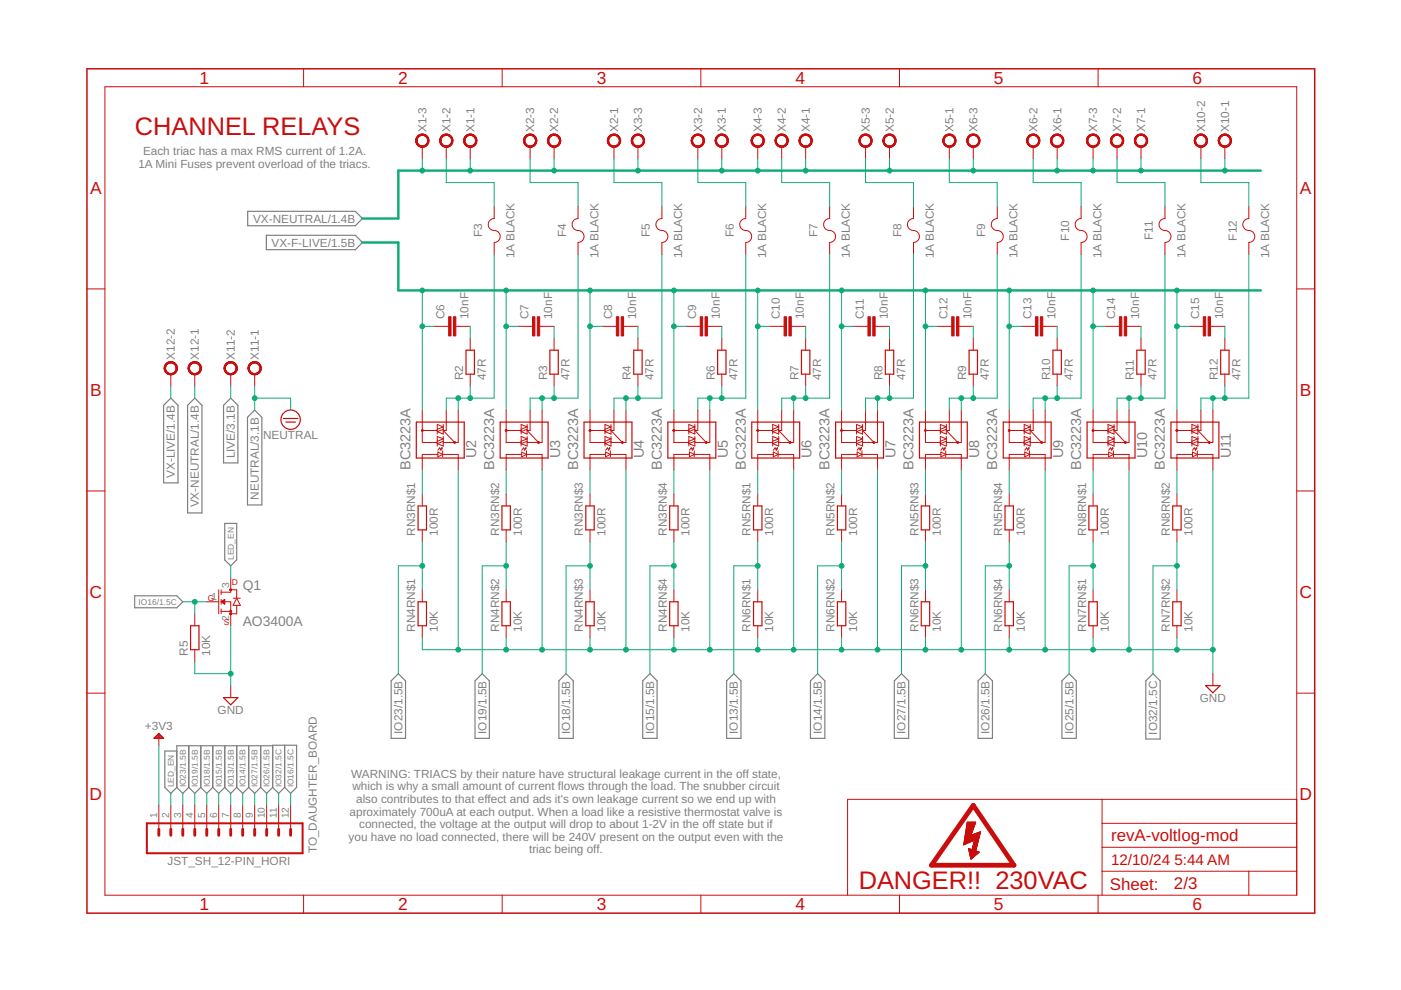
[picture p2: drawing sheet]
<svg xmlns="http://www.w3.org/2000/svg" width="297mm" height="210mm" viewBox="0 0 297 210" stroke-linecap="round" stroke-linejoin="round" font-family="sans-serif">
<defs><g id="words">
<g font-size="5.4" fill="#c90d0c">
<text x="28.6" y="28.6">CHANNEL RELAYS</text>
<text x="182.1" y="188.5">DANGER!! 230VAC</text>
</g>
<g font-size="3.7" fill="#c90d0c">
<text x="42.3" y="17.8">1</text>
<text x="84.4" y="17.8">2</text>
<text x="126.5" y="17.8">3</text>
<text x="168.6" y="17.8">4</text>
<text x="210.7" y="17.8">5</text>
<text x="252.9" y="17.8">6</text>
<text x="19.1" y="41.1">A</text>
<text x="275.6" y="41.1">A</text>
<text x="19.1" y="84">B</text>
<text x="275.6" y="84">B</text>
<text x="19" y="126.8">C</text>
<text x="275.5" y="126.8">C</text>
<text x="19" y="169.7">D</text>
<text x="275.5" y="169.7">D</text>
<text x="42.3" y="193">1</text>
<text x="84.4" y="193">2</text>
<text x="126.5" y="193">3</text>
<text x="168.6" y="193">4</text>
<text x="210.7" y="193">5</text>
<text x="252.9" y="193">6</text>
</g>
<g font-size="3.6" fill="#c90d0c">
<text x="235.6" y="178.4">revA-voltlog-mod</text>
<text x="235.3" y="188.7">Sheet:</text>
<text x="248.9" y="188.5">2/3</text>
</g>
<g font-size="3.2" fill="#c90d0c">
<text x="235.6" y="183.5">12/10/24</text>
<text x="249" y="183.5">5:44 AM</text>
</g>
<g font-size="3.1" fill="#808080">
<text x="87" y="99.7" transform="rotate(-90 87 99.7)">BC3223A</text>
<text x="101" y="97.1" transform="rotate(-90 101 97.1)">U2</text>
<text x="104.8" y="99.7" transform="rotate(-90 104.8 99.7)">BC3223A</text>
<text x="118.7" y="97.1" transform="rotate(-90 118.7 97.1)">U3</text>
<text x="122.6" y="99.7" transform="rotate(-90 122.6 99.7)">BC3223A</text>
<text x="136.5" y="97.1" transform="rotate(-90 136.5 97.1)">U4</text>
<text x="140.3" y="99.7" transform="rotate(-90 140.3 99.7)">BC3223A</text>
<text x="154.3" y="97.1" transform="rotate(-90 154.3 97.1)">U5</text>
<text x="158.1" y="99.7" transform="rotate(-90 158.1 99.7)">BC3223A</text>
<text x="172.1" y="97.1" transform="rotate(-90 172.1 97.1)">U6</text>
<text x="175.9" y="99.7" transform="rotate(-90 175.9 99.7)">BC3223A</text>
<text x="189.9" y="97.1" transform="rotate(-90 189.9 97.1)">U7</text>
<text x="193.7" y="99.7" transform="rotate(-90 193.7 99.7)">BC3223A</text>
<text x="207.6" y="97.1" transform="rotate(-90 207.6 97.1)">U8</text>
<text x="211.4" y="99.7" transform="rotate(-90 211.4 99.7)">BC3223A</text>
<text x="225.4" y="97.1" transform="rotate(-90 225.4 97.1)">U9</text>
<text x="229.2" y="99.7" transform="rotate(-90 229.2 99.7)">BC3223A</text>
<text x="243.2" y="97.1" transform="rotate(-90 243.2 97.1)">U10</text>
<text x="247" y="99.7" transform="rotate(-90 247 99.7)">BC3223A</text>
<text x="261" y="97.1" transform="rotate(-90 261 97.1)">U11</text>
</g>
<g font-size="2.9" fill="#808080">
<text x="51.5" y="125">Q1</text>
<text x="51.5" y="132.7">AO3400A</text>
</g>
<g font-size="2.5" fill="#808080">
<text x="90.4" y="28" transform="rotate(-90 90.4 28)">X1-3</text>
<text x="95.5" y="28" transform="rotate(-90 95.5 28)">X1-2</text>
<text x="100.6" y="28" transform="rotate(-90 100.6 28)">X1-1</text>
<text x="113.3" y="28" transform="rotate(-90 113.3 28)">X2-3</text>
<text x="118.4" y="28" transform="rotate(-90 118.4 28)">X2-2</text>
<text x="131.1" y="28" transform="rotate(-90 131.1 28)">X2-1</text>
<text x="136.1" y="28" transform="rotate(-90 136.1 28)">X3-3</text>
<text x="148.8" y="28" transform="rotate(-90 148.8 28)">X3-2</text>
<text x="153.9" y="28" transform="rotate(-90 153.9 28)">X3-1</text>
<text x="161.5" y="28" transform="rotate(-90 161.5 28)">X4-3</text>
<text x="166.6" y="28" transform="rotate(-90 166.6 28)">X4-2</text>
<text x="171.7" y="28" transform="rotate(-90 171.7 28)">X4-1</text>
<text x="184.4" y="28" transform="rotate(-90 184.4 28)">X5-3</text>
<text x="189.5" y="28" transform="rotate(-90 189.5 28)">X5-2</text>
<text x="202.2" y="28" transform="rotate(-90 202.2 28)">X5-1</text>
<text x="207.3" y="28" transform="rotate(-90 207.3 28)">X6-3</text>
<text x="219.9" y="28" transform="rotate(-90 219.9 28)">X6-2</text>
<text x="225" y="28" transform="rotate(-90 225 28)">X6-1</text>
<text x="232.6" y="28" transform="rotate(-90 232.6 28)">X7-3</text>
<text x="237.7" y="28" transform="rotate(-90 237.7 28)">X7-2</text>
<text x="242.8" y="28" transform="rotate(-90 242.8 28)">X7-1</text>
<text x="255.5" y="28" transform="rotate(-90 255.5 28)">X10-2</text>
<text x="260.6" y="28" transform="rotate(-90 260.6 28)">X10-1</text>
<text x="29.4" y="35.5">1A Mini Fuses prevent overload of the triacs.</text>
<text x="30.3" y="32.9">Each triac has a max RMS current of 1.2A.</text>
<text x="53.7" y="47.2">VX-NEUTRAL/1.4B</text>
<text x="57.6" y="52.3">VX-F-LIVE/1.5B</text>
<text x="102.2" y="50.3" transform="rotate(-90 102.2 50.3)">F3</text>
<text x="120" y="50.3" transform="rotate(-90 120 50.3)">F4</text>
<text x="137.8" y="50.3" transform="rotate(-90 137.8 50.3)">F5</text>
<text x="155.6" y="50.3" transform="rotate(-90 155.6 50.3)">F6</text>
<text x="173.3" y="50.3" transform="rotate(-90 173.3 50.3)">F7</text>
<text x="191.1" y="50.3" transform="rotate(-90 191.1 50.3)">F8</text>
<text x="208.9" y="50.3" transform="rotate(-90 208.9 50.3)">F9</text>
<text x="226.7" y="51" transform="rotate(-90 226.7 51)">F10</text>
<text x="244.5" y="50.9" transform="rotate(-90 244.5 50.9)">F11</text>
<text x="262.2" y="51" transform="rotate(-90 262.2 51)">F12</text>
<text x="109.1" y="54.8" transform="rotate(-90 109.1 54.8)">1A BLACK</text>
<text x="126.9" y="54.8" transform="rotate(-90 126.9 54.8)">1A BLACK</text>
<text x="144.7" y="54.8" transform="rotate(-90 144.7 54.8)">1A BLACK</text>
<text x="162.4" y="54.8" transform="rotate(-90 162.4 54.8)">1A BLACK</text>
<text x="180.2" y="54.8" transform="rotate(-90 180.2 54.8)">1A BLACK</text>
<text x="198" y="54.8" transform="rotate(-90 198 54.8)">1A BLACK</text>
<text x="215.8" y="54.8" transform="rotate(-90 215.8 54.8)">1A BLACK</text>
<text x="233.5" y="54.8" transform="rotate(-90 233.5 54.8)">1A BLACK</text>
<text x="251.3" y="54.8" transform="rotate(-90 251.3 54.8)">1A BLACK</text>
<text x="269.1" y="54.8" transform="rotate(-90 269.1 54.8)">1A BLACK</text>
<text x="94.2" y="67.7" transform="rotate(-90 94.2 67.7)">C6</text>
<text x="99.3" y="67.7" transform="rotate(-90 99.3 67.7)">10nF</text>
<text x="112" y="67.7" transform="rotate(-90 112 67.7)">C7</text>
<text x="117.1" y="67.7" transform="rotate(-90 117.1 67.7)">10nF</text>
<text x="129.8" y="67.7" transform="rotate(-90 129.8 67.7)">C8</text>
<text x="134.9" y="67.7" transform="rotate(-90 134.9 67.7)">10nF</text>
<text x="147.6" y="67.7" transform="rotate(-90 147.6 67.7)">C9</text>
<text x="152.7" y="67.7" transform="rotate(-90 152.7 67.7)">10nF</text>
<text x="165.3" y="67.7" transform="rotate(-90 165.3 67.7)">C10</text>
<text x="170.4" y="67.7" transform="rotate(-90 170.4 67.7)">10nF</text>
<text x="183.1" y="67.7" transform="rotate(-90 183.1 67.7)">C11</text>
<text x="188.2" y="67.7" transform="rotate(-90 188.2 67.7)">10nF</text>
<text x="200.9" y="67.7" transform="rotate(-90 200.9 67.7)">C12</text>
<text x="206" y="67.7" transform="rotate(-90 206 67.7)">10nF</text>
<text x="218.7" y="67.7" transform="rotate(-90 218.7 67.7)">C13</text>
<text x="223.8" y="67.7" transform="rotate(-90 223.8 67.7)">10nF</text>
<text x="236.5" y="67.7" transform="rotate(-90 236.5 67.7)">C14</text>
<text x="241.5" y="67.7" transform="rotate(-90 241.5 67.7)">10nF</text>
<text x="254.2" y="67.7" transform="rotate(-90 254.2 67.7)">C15</text>
<text x="259.3" y="67.7" transform="rotate(-90 259.3 67.7)">10nF</text>
<text x="37.1" y="76.3" transform="rotate(-90 37.1 76.3)">X12-2</text>
<text x="42.2" y="76.3" transform="rotate(-90 42.2 76.3)">X12-1</text>
<text x="49.8" y="76.3" transform="rotate(-90 49.8 76.3)">X11-2</text>
<text x="54.9" y="76.3" transform="rotate(-90 54.9 76.3)">X11-1</text>
<text x="98.2" y="80.6" transform="rotate(-90 98.2 80.6)">R2</text>
<text x="103" y="80.6" transform="rotate(-90 103 80.6)">47R</text>
<text x="116" y="80.6" transform="rotate(-90 116 80.6)">R3</text>
<text x="120.8" y="80.6" transform="rotate(-90 120.8 80.6)">47R</text>
<text x="133.8" y="80.6" transform="rotate(-90 133.8 80.6)">R4</text>
<text x="138.6" y="80.6" transform="rotate(-90 138.6 80.6)">47R</text>
<text x="151.5" y="80.6" transform="rotate(-90 151.5 80.6)">R6</text>
<text x="156.3" y="80.6" transform="rotate(-90 156.3 80.6)">47R</text>
<text x="169.3" y="80.6" transform="rotate(-90 169.3 80.6)">R7</text>
<text x="174.1" y="80.6" transform="rotate(-90 174.1 80.6)">47R</text>
<text x="187.1" y="80.6" transform="rotate(-90 187.1 80.6)">R8</text>
<text x="191.9" y="80.6" transform="rotate(-90 191.9 80.6)">47R</text>
<text x="204.9" y="80.6" transform="rotate(-90 204.9 80.6)">R9</text>
<text x="209.7" y="80.6" transform="rotate(-90 209.7 80.6)">47R</text>
<text x="222.6" y="80.6" transform="rotate(-90 222.6 80.6)">R10</text>
<text x="227.4" y="80.6" transform="rotate(-90 227.4 80.6)">47R</text>
<text x="240.4" y="80.6" transform="rotate(-90 240.4 80.6)">R11</text>
<text x="245.2" y="80.6" transform="rotate(-90 245.2 80.6)">47R</text>
<text x="258.2" y="80.6" transform="rotate(-90 258.2 80.6)">R12</text>
<text x="263" y="80.6" transform="rotate(-90 263 80.6)">47R</text>
<text x="55.8" y="93.1">NEUTRAL</text>
<text x="37.1" y="101.4" transform="rotate(-90 37.1 101.4)">VX-LIVE/1.4B</text>
<text x="49.8" y="97.2" transform="rotate(-90 49.8 97.2)">LIVE/3.1B</text>
<text x="42.2" y="107.6" transform="rotate(-90 42.2 107.6)">VX-NEUTRAL/1.4B</text>
<text x="54.9" y="106" transform="rotate(-90 54.9 106)">NEUTRAL/3.1B</text>
<text x="88" y="113.6" transform="rotate(-90 88 113.6)">RN3RN$1</text>
<text x="92.8" y="113.6" transform="rotate(-90 92.8 113.6)">100R</text>
<text x="105.8" y="113.6" transform="rotate(-90 105.8 113.6)">RN3RN$2</text>
<text x="110.6" y="113.6" transform="rotate(-90 110.6 113.6)">100R</text>
<text x="123.6" y="113.6" transform="rotate(-90 123.6 113.6)">RN3RN$3</text>
<text x="128.4" y="113.6" transform="rotate(-90 128.4 113.6)">100R</text>
<text x="141.4" y="113.6" transform="rotate(-90 141.4 113.6)">RN3RN$4</text>
<text x="146.2" y="113.6" transform="rotate(-90 146.2 113.6)">100R</text>
<text x="159.2" y="113.6" transform="rotate(-90 159.2 113.6)">RN5RN$1</text>
<text x="164" y="113.6" transform="rotate(-90 164 113.6)">100R</text>
<text x="176.9" y="113.6" transform="rotate(-90 176.9 113.6)">RN5RN$2</text>
<text x="181.7" y="113.6" transform="rotate(-90 181.7 113.6)">100R</text>
<text x="194.7" y="113.6" transform="rotate(-90 194.7 113.6)">RN5RN$3</text>
<text x="199.5" y="113.6" transform="rotate(-90 199.5 113.6)">100R</text>
<text x="212.5" y="113.6" transform="rotate(-90 212.5 113.6)">RN5RN$4</text>
<text x="217.3" y="113.6" transform="rotate(-90 217.3 113.6)">100R</text>
<text x="230.3" y="113.6" transform="rotate(-90 230.3 113.6)">RN8RN$1</text>
<text x="235.1" y="113.6" transform="rotate(-90 235.1 113.6)">100R</text>
<text x="248" y="113.6" transform="rotate(-90 248 113.6)">RN8RN$2</text>
<text x="252.8" y="113.6" transform="rotate(-90 252.8 113.6)">100R</text>
<text x="88" y="133.9" transform="rotate(-90 88 133.9)">RN4RN$1</text>
<text x="92.8" y="133.9" transform="rotate(-90 92.8 133.9)">10K</text>
<text x="105.8" y="133.9" transform="rotate(-90 105.8 133.9)">RN4RN$2</text>
<text x="110.6" y="133.9" transform="rotate(-90 110.6 133.9)">10K</text>
<text x="123.6" y="133.9" transform="rotate(-90 123.6 133.9)">RN4RN$3</text>
<text x="128.4" y="133.9" transform="rotate(-90 128.4 133.9)">10K</text>
<text x="141.4" y="133.9" transform="rotate(-90 141.4 133.9)">RN4RN$4</text>
<text x="146.2" y="133.9" transform="rotate(-90 146.2 133.9)">10K</text>
<text x="159.2" y="133.9" transform="rotate(-90 159.2 133.9)">RN6RN$1</text>
<text x="164" y="133.9" transform="rotate(-90 164 133.9)">10K</text>
<text x="176.9" y="133.9" transform="rotate(-90 176.9 133.9)">RN6RN$2</text>
<text x="181.7" y="133.9" transform="rotate(-90 181.7 133.9)">10K</text>
<text x="194.7" y="133.9" transform="rotate(-90 194.7 133.9)">RN6RN$3</text>
<text x="199.5" y="133.9" transform="rotate(-90 199.5 133.9)">10K</text>
<text x="212.5" y="133.9" transform="rotate(-90 212.5 133.9)">RN6RN$4</text>
<text x="217.3" y="133.9" transform="rotate(-90 217.3 133.9)">10K</text>
<text x="230.3" y="133.9" transform="rotate(-90 230.3 133.9)">RN7RN$1</text>
<text x="235.1" y="133.9" transform="rotate(-90 235.1 133.9)">10K</text>
<text x="248" y="133.9" transform="rotate(-90 248 133.9)">RN7RN$2</text>
<text x="252.8" y="133.9" transform="rotate(-90 252.8 133.9)">10K</text>
<text x="39.8" y="139" transform="rotate(-90 39.8 139)">R5</text>
<text x="44.6" y="139" transform="rotate(-90 44.6 139)">10K</text>
<text x="254.4" y="148.9">GND</text>
<text x="30.7" y="154.8">+3V3</text>
<text x="46.1" y="151.5">GND</text>
<text x="85.4" y="155.6" transform="rotate(-90 85.4 155.6)">IO23/1.5B</text>
<text x="103.1" y="155.6" transform="rotate(-90 103.1 155.6)">IO19/1.5B</text>
<text x="120.9" y="155.6" transform="rotate(-90 120.9 155.6)">IO18/1.5B</text>
<text x="138.7" y="155.6" transform="rotate(-90 138.7 155.6)">IO15/1.5B</text>
<text x="156.5" y="155.6" transform="rotate(-90 156.5 155.6)">IO13/1.5B</text>
<text x="174.2" y="155.6" transform="rotate(-90 174.2 155.6)">IO14/1.5B</text>
<text x="192" y="155.6" transform="rotate(-90 192 155.6)">IO27/1.5B</text>
<text x="209.8" y="155.6" transform="rotate(-90 209.8 155.6)">IO26/1.5B</text>
<text x="227.6" y="155.6" transform="rotate(-90 227.6 155.6)">IO25/1.5B</text>
<text x="245.3" y="155.7" transform="rotate(-90 245.3 155.7)">IO32/1.5C</text>
<text x="74.4" y="164.9">WARNING: TRIACS by their nature have structural leakage current in the off state,</text>
<text x="74.7" y="167.6">which is why a small amount of current flows through the load. The snubber circuit</text>
<text x="74.1" y="172.9">aproximately 700uA at each output. When a load like a resistive thermostat valve is</text>
<text x="75.5" y="170.3">also contributes to that effect and ads it's own leakage current so we end up with</text>
<text x="73.9" y="178.3">you have no load connected, there will be 240V present on the output even with the</text>
<text x="76.2" y="175.6">connected, the voltage at the output will drop to about 1-2V in the off state but if</text>
<text x="35.5" y="183.5">JST_SH_12-PIN_HORI</text>
<text x="67.2" y="180.9" transform="rotate(-90 67.2 180.9)">TO_DAUGHTER_BOARD</text>
<text x="112.2" y="180.9">triac being off.</text>
</g>
<g font-size="2.1" fill="#808080">
<text x="48.6" y="124.7" transform="rotate(-90 48.6 124.7)">3</text>
<text x="44.8" y="127.2">1</text>
<text x="48.6" y="131.7" transform="rotate(-90 48.6 131.7)">2</text>
<text x="33.3" y="173.5" transform="rotate(-90 33.3 173.5)">1</text>
<text x="35.9" y="173.5" transform="rotate(-90 35.9 173.5)">2</text>
<text x="38.4" y="173.5" transform="rotate(-90 38.4 173.5)">3</text>
<text x="40.9" y="173.5" transform="rotate(-90 40.9 173.5)">4</text>
<text x="43.5" y="173.5" transform="rotate(-90 43.5 173.5)">5</text>
<text x="46" y="173.5" transform="rotate(-90 46 173.5)">6</text>
<text x="48.6" y="173.5" transform="rotate(-90 48.6 173.5)">7</text>
<text x="51.1" y="173.5" transform="rotate(-90 51.1 173.5)">8</text>
<text x="53.6" y="173.5" transform="rotate(-90 53.6 173.5)">9</text>
<text x="56.2" y="173.5" transform="rotate(-90 56.2 173.5)">10</text>
<text x="58.7" y="173.5" transform="rotate(-90 58.7 173.5)">11</text>
<text x="61.3" y="173.5" transform="rotate(-90 61.3 173.5)">12</text>
</g>
<g font-size="1.8" fill="#808080">
<text x="49.5" y="118.7" transform="rotate(-90 49.5 118.7)">LED_EN</text>
<text x="29.4" y="128.2">IO16/1.5C</text>
<text x="36.8" y="166.9" transform="rotate(-90 36.8 166.9)">LED_EN</text>
<text x="39.4" y="166.9" transform="rotate(-90 39.4 166.9)">IO23/1.5B</text>
<text x="41.9" y="166.9" transform="rotate(-90 41.9 166.9)">IO19/1.5B</text>
<text x="44.5" y="166.9" transform="rotate(-90 44.5 166.9)">IO18/1.5B</text>
<text x="47" y="166.9" transform="rotate(-90 47 166.9)">IO15/1.5B</text>
<text x="49.5" y="166.9" transform="rotate(-90 49.5 166.9)">IO13/1.5B</text>
<text x="52.1" y="166.9" transform="rotate(-90 52.1 166.9)">IO14/1.5B</text>
<text x="54.6" y="166.9" transform="rotate(-90 54.6 166.9)">IO27/1.5B</text>
<text x="57.2" y="166.9" transform="rotate(-90 57.2 166.9)">IO26/1.5B</text>
<text x="59.7" y="166.9" transform="rotate(-90 59.7 166.9)">IO32/1.5C</text>
<text x="62.2" y="166.9" transform="rotate(-90 62.2 166.9)">IO16/1.5C</text>
</g>
<g font-size="1.8" fill="#c90d0c">
<text x="49.2" y="124">D</text>
<text x="44.1" y="127.3">G</text>
<text x="47.5" y="132.4">S</text>
</g>
</g></defs>
<g fill="none" stroke="#808080" stroke-width=".25">
<path d="M52.5 44.8h22.8l1.6 1.5-1.6 1.6h-22.8zM56.5 49.9h18.8l1.6 1.5-1.6 1.5h-18.8zM36.2 84.4l1.5 1.5v16.5h-3v-16.5zM41.3 84.4l1.5 1.5v22.9h-3v-22.9zM48.9 84.4l1.5 1.5v12.2h-3v-12.2zM54 87l1.5 1.5v18.6h-3v-18.6zM47.6 111h2.6v7.7l-1.3 1.3-1.3-1.3zM28.6 126.3h8.9l1.3 1.3-1.3 1.3h-8.9zM37.5 159.2h-2.6v7.7l1.3 1.3 1.3-1.3M40 158.1v8.8M42.6 158.1v8.8M45.1 158.1v8.8"/>
<path d="M47.6 158.1v8.8M50.2 158.1v8.8M52.7 158.1v8.8M55.3 158.1v8.8M57.8 158.1h-20.3v8.8M60.3 158v8.9M84.5 142.8l1.5 1.6v12.1h-3.1v-12.1zM100.7 144.4l1.5-1.6 1.6 1.6v12.1h-3.1zM118.5 144.4l1.5-1.6 1.5 1.6v12.1h-3zM136.3 144.4l1.5-1.6 1.5 1.6v12.1h-3zM154.1 144.4l1.5-1.6 1.5 1.6v12.1h-3zM171.8 144.4l1.6-1.6 1.5 1.6v12.1h-3.1z"/>
<path d="M189.6 144.4l1.5-1.6 1.6 1.6v12.1h-3.1zM207.4 144.4l1.5-1.6 1.5 1.6v12.1h-3zM225.1 144.4l1.6-1.6 1.5 1.6v12.1h-3.1zM244.5 142.8l1.5 1.6v12.3h-3.1v-12.3zM37.5 166.9l1.3 1.3 1.2-1.3M40 166.9l1.3 1.3 1.3-1.3M42.6 166.9l1.2 1.3 1.3-1.3M45.1 166.9l1.3 1.3 1.2-1.3M47.6 166.9l1.3 1.3 1.3-1.3M50.2 166.9l1.3 1.3 1.2-1.3M52.7 166.9l1.3 1.3 1.3-1.3M55.3 166.9l1.2 1.3 1.3-1.3"/>
<path d="M57.8 166.9l1.3 1.3 1.2-1.3M57.8 166.9v-8.9h5.1v8.9l-1.3 1.3-1.3-1.3"/>
</g>
<path d="M206.4 170.8l8.6 12.7h-17.5z" fill="none" stroke="#c90d0c" stroke-width="1"/>
<g fill="none" stroke="#c90d0c" stroke-width=".21">
<path d="M22.2 18.4h252.7v171.4h-252.7zM64.4 14.6v3.8M106.5 14.6v3.8M148.6 14.6v3.8M190.7 14.6v3.8M232.8 14.6v3.8M89.5 31.1v2.5M94.6 31.1v2.5M99.7 31.1v2.5M112.4 31.1v2.5M117.5 31.1v2.5M130.2 31.1v2.5"/>
<path d="M135.3 31.1v2.5M148 31.1v2.5M153 31.1v2.5M160.7 31.1v2.5M165.7 31.1v2.5M170.8 31.1v2.5M183.5 31.1v2.5M188.6 31.1v2.5M201.3 31.1v2.5M206.4 31.1v2.5M219.1 31.1v2.5M224.1 31.1v2.5"/>
<path d="M231.8 31.1v2.5M236.8 31.1v2.5M241.9 31.1v2.5M254.6 31.1v2.5M259.7 31.1v2.5M104.8 43.8v2.5a1.3 1.3 0 0 0-1.3 1.5 1.3 1.3 0 0 0 1.6 1.1 1.28 1.28 0 0 1 .9 1.4 1.28 1.28 0 0 1-1.2 1.1v2.6M122.6 43.8v2.5a1.29 1.29 0 0 0-1.3 1.5 1.29 1.29 0 0 0 1.6 1.1 1.28 1.28 0 0 1 .9 1.4 1.28 1.28 0 0 1-1.2 1.1v2.6M140.3 43.8v2.5a1.3 1.3 0 0 0-1.2 1.5 1.3 1.3 0 0 0 1.5 1.1 1.28 1.28 0 0 1 1 1.4 1.28 1.28 0 0 1-1.3 1.1v2.6M158.1 43.8v2.5a1.3 1.3 0 0 0-1.3 1.5 1.3 1.3 0 0 0 1.6 1.1 1.28 1.28 0 0 1 1 1.4 1.28 1.28 0 0 1-1.3 1.1v2.6M175.9 43.8v2.5a1.3 1.3 0 0 0-1.3 1.5 1.3 1.3 0 0 0 1.6 1.1 1.28 1.28 0 0 1 .9 1.4 1.28 1.28 0 0 1-1.2 1.1v2.6M193.7 43.8v2.5a1.3 1.3 0 0 0-1.3 1.5 1.3 1.3 0 0 0 1.6 1.1 1.28 1.28 0 0 1 .9 1.4 1.28 1.28 0 0 1-1.2 1.1v2.6M211.4 43.8v2.5a1.3 1.3 0 0 0-1.2 1.5 1.3 1.3 0 0 0 1.6 1.1 1.28 1.28 0 0 1 .9 1.4 1.28 1.28 0 0 1-1.3 1.1v2.6"/>
<path d="M229.2 43.8v2.5a1.3 1.3 0 0 0-1.2 1.5 1.3 1.3 0 0 0 1.5 1.1 1.28 1.28 0 0 1 1 1.4 1.28 1.28 0 0 1-1.3 1.1v2.6M247 43.8v2.5a1.29 1.29 0 0 0-1.3 1.5 1.29 1.29 0 0 0 1.6 1.1 1.28 1.28 0 0 1 1 1.4 1.28 1.28 0 0 1-1.3 1.1v2.6M264.8 43.8v2.5a1.3 1.3 0 0 0-1.3 1.5 1.3 1.3 0 0 0 1.6 1.1 1.28 1.28 0 0 1 .9 1.4 1.28 1.28 0 0 1-1.2 1.1v2.6M18.4 61.3h3.8M36.2 79.3v2.6M41.3 79.3v2.6M48.9 79.3v2.6M54 79.3v2.6M92.1 69.2h3M96.6 69.2h3.1M99.7 71.7v2.6M99.7 79.3v2.6"/>
<path d="M109.9 69.2h3M114.4 69.2h3.1M117.5 71.7v2.6M117.5 79.3v2.6M127.6 69.2h3.1M132.2 69.2h3.1M135.3 71.7v2.6M135.3 79.3v2.6M145.4 69.2h3.1M150 69.2h3M153 71.7v2.6M153 79.3v2.6"/>
<path d="M163.2 69.2h3M167.8 69.2h3M170.8 71.7v2.6M170.8 79.3v2.6M181 69.2h3M185.5 69.2h3.1M188.6 71.7v2.6M188.6 79.3v2.6M198.7 69.2h3.1M203.3 69.2h3.1M206.4 71.7v2.6M206.4 79.3v2.6"/>
<path d="M216.5 69.2h3.1M221.1 69.2h3M224.1 71.7v2.6M224.1 79.3v2.6M234.3 69.2h3M238.9 69.2h3M241.9 71.7v2.6M241.9 79.3v2.6M252.1 69.2h3M256.6 69.2h3.1M259.7 71.7v2.6M259.7 79.3v2.6"/>
<path d="M274.9 61.3h3.8M89.5 87v6.8h3.2M89.5 91.3h3.2M92.7 91l1.3-.5-1.3-.5v2M92.7 93.6l1.3-.6-1.3-.5v2.1M92.8 96.4h-3.3v3.3M92.8 95.8l1.1 .6-1.1 .5zM93.7 95l-.2 .5-.3-.5-.4 .5M93.7 95l-.2 .1M93.7 95v.2M93.9 96.4h3.3v3.3M93.9 95.6v1.3"/>
<path d="M94 90v2l-1.3-.5 1.3-.5M94 92.5v2.1l-1.3-.5 1.3-.5M94.6 87v4.3h-.6l2.4 2.5M97.2 87v6.8h-3.2M107.3 91.3h3.2M107.3 87v6.8h3.2M110.5 91l1.3-.5-1.3-.5v2M110.5 93.6l1.3-.6-1.3-.5v2.1M110.6 96.4h-3.3v3.3M110.6 95.8l1 .6-1 .5zM111.5 95l-.2 .5-.3-.5-.4 .5M111.5 95l-.2 .1"/>
<path d="M111.5 95v.2M111.6 96.4h3.3v3.3M111.6 95.6v1.3M111.8 90v2l-1.3-.5 1.3-.5M111.8 92.5v2.1l-1.3-.5 1.3-.5M112.4 87v4.3h-.6l2.4 2.5M114.9 87v6.8h-3.1M125.1 91.3h3.2M125.1 87v6.8h3.2M128.3 91l1.2-.5-1.2-.5v2M128.3 93.6l1.2-.6-1.2-.5v2.1M128.4 96.4h-3.3v3.3"/>
<path d="M128.4 95.8l1 .6-1 .5zM129.3 95l-.3 .5-.2-.5-.4 .5M129.3 95l-.3 .1M129.3 95v.2M129.4 96.4h3.3v3.3M129.4 95.6v1.3M129.5 90v2l-1.2-.5 1.2-.5M129.5 92.5v2.1l-1.2-.5 1.2-.5M130.2 87v4.3h-.7l2.5 2.5M132.7 87v6.8h-3.2M142.9 91.3h3.1M142.9 87v6.8h3.1"/>
<path d="M146 91l1.3-.5-1.3-.5v2M146 93.6l1.3-.6-1.3-.5v2.1M146.2 96.4h-3.3v3.3M146.2 95.8l1 .6-1 .5zM147.1 95l-.3 .5-.2-.5-.4 .5M147.1 95l-.3 .1M147.1 95v.2M147.2 96.4h3.3v3.3M147.2 95.6v1.3M147.3 90v2l-1.3-.5 1.3-.5M147.3 92.5v2.1l-1.3-.5 1.3-.5M148 87v4.3h-.7l2.4 2.5"/>
<path d="M150.5 87v6.8h-3.2M160.7 87v6.8h3.1M160.7 91.3h3.1M163.8 91l1.3-.5-1.3-.5v2M163.8 93.6l1.3-.6-1.3-.5v2.1M164 96.4h-3.3v3.3M164 95.8l1 .6-1 .5zM164.8 95l-.2 .5-.3-.5-.3 .5M164.8 95l-.2 .1M164.8 95v.2M165 96.4h3.3v3.3M165 95.6v1.3"/>
<path d="M165.1 90v2l-1.3-.5 1.3-.5M165.1 92.5v2.1l-1.3-.5 1.3-.5M165.7 87v4.3h-.6l2.4 2.5M168.3 87v6.8h-3.2M178.4 91.3h3.2M178.4 87v6.8h3.2M181.6 91l1.3-.5-1.3-.5v2M181.6 93.6l1.3-.6-1.3-.5v2.1M181.7 96.4h-3.3v3.3M181.7 95.8l1.1 .6-1.1 .5zM182.6 95l-.2 .5-.3-.5-.4 .5M182.6 95l-.2 .1"/>
<path d="M182.6 95v.2M182.8 96.4h3.3v3.3M182.8 95.6v1.3M182.9 90v2l-1.3-.5 1.3-.5M182.9 92.5v2.1l-1.3-.5 1.3-.5M183.5 87v4.3h-.6l2.4 2.5M186.1 87v6.8h-3.2M196.2 91.3h3.2M196.2 87v6.8h3.2M199.4 91l1.2-.5-1.2-.5v2M199.4 93.6l1.2-.6-1.2-.5v2.1M199.5 96.4h-3.3v3.3"/>
<path d="M199.5 95.8l1 .6-1 .5zM200.4 95l-.3 .5-.2-.5-.4 .5M200.4 95l-.3 .1M200.4 95v.2M200.5 96.4h3.3v3.3M200.5 95.6v1.3M200.6 90v2l-1.2-.5 1.2-.5M200.6 92.5v2.1l-1.2-.5 1.2-.5M201.3 87v4.3h-.7l2.5 2.5M203.8 87v6.8h-3.2M214 91.3h3.1M214 87v6.8h3.1"/>
<path d="M217.1 91l1.3-.5-1.3-.5v2M217.1 93.6l1.3-.6-1.3-.5v2.1M217.3 96.4h-3.3v3.3M217.3 95.8l1 .6-1 .5zM218.2 95l-.3 .5-.2-.5-.4 .5M218.2 95l-.3 .1M218.2 95v.2M218.3 96.4h3.3v3.3M218.3 95.6v1.3M218.4 90v2l-1.3-.5 1.3-.5M218.4 92.5v2.1l-1.3-.5 1.3-.5M219.1 87v4.3h-.7l2.4 2.5"/>
<path d="M221.6 87v6.8h-3.2M231.8 87v6.8h3.1M231.8 91.3h3.1M234.9 91l1.3-.5-1.3-.5v2M234.9 93.6l1.3-.6-1.3-.5v2.1M235.1 96.4h-3.3v3.3M235.1 95.8l1 .6-1 .5zM235.9 95l-.2 .5-.3-.5-.3 .5M235.9 95l-.2 .1M235.9 95v.2M236.1 96.4h3.3v3.3M236.1 95.6v1.3"/>
<path d="M236.2 90v2l-1.3-.5 1.3-.5M236.2 92.5v2.1l-1.3-.5 1.3-.5M236.8 87v4.3h-.6l2.4 2.5M239.4 87v6.8h-3.2M249.5 91.3h3.2M249.5 87v6.8h3.2M252.7 91l1.3-.5-1.3-.5v2M252.7 93.6l1.3-.6-1.3-.5v2.1M252.8 96.4h-3.3v3.3M252.8 95.8l1.1 .6-1.1 .5zM253.7 95l-.2 .5-.3-.5-.4 .5M253.7 95l-.2 .1"/>
<path d="M253.7 95v.2M253.9 96.4h3.3v3.3M253.9 95.6v1.3M254 90v2l-1.3-.5 1.3-.5M254 92.5v2.1l-1.3-.5 1.3-.5M254.6 87v4.3h-.6l2.4 2.5M257.2 87v6.8h-3.2M18.4 104.1h3.8M89.5 104.7v2.6M89.5 112.4v2.5M107.3 104.7v2.6M107.3 112.4v2.5"/>
<path d="M125.1 104.7v2.6M125.1 112.4v2.5M142.9 104.7v2.6M142.9 112.4v2.5M160.7 104.7v2.6M160.7 112.4v2.5M178.4 104.7v2.6M178.4 112.4v2.5M196.2 104.7v2.6M196.2 112.4v2.5M214 104.7v2.6M214 112.4v2.5"/>
<path d="M231.8 104.7v2.6M231.8 112.4v2.5M249.5 104.7v2.6M249.5 112.4v2.5M274.9 104.1h3.8M41.3 130.1v2.6M41.3 137.8v2.5M43.8 127.6h2.6M46.4 125.1v5M46.9 125.1v1M46.9 127.1v1M46.9 129.1v1"/>
<path d="M46.9 129.6h2M46.9 127.6l.7-.5v1zM46.9 127.6h.7M47 127.5h.6M47.1 127.8h.5M47.2 127.4h.4M47.3 127.9h.3M47.3 127.3h.3M47.5 128h.1M47.5 127.1h.1M47.6 127.6h1.3v5.1M48.9 122.5v3.1h-2"/>
<path d="M48.9 125.1h1.3v1.7M49.4 126.8h1.5M50.2 128.4v1.7h-1.3M50.2 126.8l.7 1.6h-1.5zM89.5 125.1v2.5M89.5 132.7v2.5M107.3 125.1v2.5M107.3 132.7v2.5M125.1 125.1v2.5M125.1 132.7v2.5M142.9 125.1v2.5M142.9 132.7v2.5"/>
<path d="M160.7 125.1v2.5M160.7 132.7v2.5M178.4 125.1v2.5M178.4 132.7v2.5M196.2 125.1v2.5M196.2 132.7v2.5M214 125.1v2.5M214 132.7v2.5M231.8 125.1v2.5M231.8 132.7v2.5M249.5 125.1v2.5M249.5 132.7v2.5"/>
<path d="M18.4 147h3.8M33.7 155.5v2.6M48.9 145.4v2.5M257.2 142.8v2.6M274.9 147h3.8M33.7 170.8v5M36.2 170.8v5M38.8 170.8v5M41.3 170.8v5M43.8 170.8v5M46.4 170.8v5M48.9 170.8v5"/>
<path d="M51.5 170.8v5M54 170.8v5M56.5 170.8v5M59.1 170.8v5M61.6 170.8v5M204.3 179.1l.8-4.8h1.8l-1.1 2.8 2.1-.8-1 4.1M204.3 179.1l2.3-1-.5 2-.8-.2M204.3 179.1h.1M204.3 179h.3M204.4 179h.3M204.4 178.9h.3M204.4 178.9h.5"/>
<path d="M204.4 178.8h.7M204.4 178.7h.9M204.4 178.7h1M204.4 178.6h1.1M204.4 178.5h1.4M204.4 178.4h1.6M204.4 178.4h1.7M204.5 178.2h1.9M204.5 178.2h2M204.5 178.1h2.9M204.5 178.1h3M204.5 178h3"/>
<path d="M204.5 177.9h3M204.5 177.8h3M204.6 177.6h3M204.6 177.5h3M204.6 177.4h3M204.6 177.3h3M204.6 177.3h3.1M204.6 177.2h3.1M204.6 177.1h3.1M204.7 177.1h3M204.7 177h1.2M204.7 176.9h1.3"/>
<path d="M204.7 176.8h1.3M204.7 176.7h1.3M204.7 176.6h1.4M204.7 176.5h1.4M204.8 176.2h1.4M204.8 176.1h1.4M204.8 176h1.4M204.8 176h1.5M204.8 175.9h1.5M204.9 175.9h1.4M204.9 175.8h1.4M204.9 175.7h1.5"/>
<path d="M204.9 175.6h1.5M204.9 175.5h1.5M204.9 175.4h1.6M204.9 175.3h1.6M205 175.2h1.6M205 175.1h1.6M205 175h1.6M205 174.9h1.7M205 174.8h1.7M205 174.7h1.7M205 174.6h1.8M205.1 178.8l-.7 .1"/>
<path d="M205.1 174.5h1.7M205.1 174.4h1.7M205.3 179.9l.5 2.3 1.8-1.5-.7-.3M205.4 180h.3M205.4 179.9h.1M205.8 178.5h-1.4M205.9 176.9l-1.2 .1M206 177h1.7M206 176.6h-1.3M206.1 176.4h-1.3M206.2 177h1.5M206.2 176.3h-1.4"/>
<path d="M206.2 179.8h.8M206.2 179.7h.8M206.2 179.7h.9M206.2 179.6h.9M206.2 178.3h-1.8M206.3 179.5h.8M206.3 179.4h.8M206.3 179.3h.8M206.3 179.3h.9M206.4 179.2h.8M206.4 175.7l-1.5 .1M206.4 179.1h.8"/>
<path d="M206.4 179h.8M206.4 178.9h.8M206.4 178.8h.9M206.4 175.5l-1.5 .1M206.5 178.8h.8M206.5 178.7h.8M206.5 178.6h.8M206.5 176.9h1.3M206.5 178.5h.8M206.5 178.4h.9M206.5 175.2l-1.6 .1M206.6 178.2h.8"/>
<path d="M206.6 176.8h1.2M206.8 176.8h1M206.8 174.4l-1.7 .1M206.9 176.7h.9M207 180h-.9M207 176.7h.8M207 179.9h-.8M207.1 176.6h.7M207.1 179.3l-.8 .1M207.2 179.1l-.8 .1M207.3 178.5h-.8M207.3 176.6h.5"/>
<path d="M207.4 178.3h-.8M207.5 176.5h.4M207.5 177.8h-3M207.6 177.7h-3M207.6 176.5h.3M207.7 176.4h.2M207.8 176.9l-1.5 .1M233.7 179.6h41.2M233.7 174.6h41.2M233.7 169.5v20.3M274.9 169.5h-95.2v20.3M64.4 189.8v3.8"/>
<path d="M106.5 189.8v3.8M148.6 189.8v3.8M190.7 189.8v3.8M205.4 180.1h.4M205.4 180.1h1.5M205.4 180.1h.6M205.4 180.3h1.5M205.4 180.4h1.5M205.5 180.5h1.5M205.5 180.4h1.4M205.5 180.5l1.8 .1M205.5 180.6h2.1"/>
<path d="M205.5 180.6h1.9M205.5 180.7h2.1M205.5 180.8h2M205.6 181h1.7M205.6 180.9h1.7M205.6 180.9h1.8M205.6 181h1.6M205.6 181.1h1.5M205.6 181.2h1.4M205.7 181.3h1.2M205.7 181.5h1M205.7 181.4h1"/>
<path d="M205.7 181.6h.8M205.7 181.7h.7M205.7 181.7h.8M205.8 181.8h.5M205.8 181.8h.6M205.8 182h.3M205.8 181.9h.4M205.8 182.1h.2M205.8 182.1h.1M206.1 180.1h.8M206.1 180.1h.9M206.3 181.8l-.5 .1"/>
<path d="M206.6 181.5l-.9 .1M206.8 181.4h-1.1M206.9 180.2h-1.5M232.8 189.8v3.8M233.7 184.7h41.2M264.8 184.7v5.1"/>
</g>
<path d="M18.4 14.6h260.3v179h-260.3z" fill="none" stroke="#c90d0c" stroke-width=".32"/>
<g fill="#c90d0c" stroke="#c90d0c" stroke-width=".21">
<path d="M98.7 28.9a1.4 1.4 0 0 1 2.2 .2 1.4 1.4 0 0 1-.8 2.1 1.4 1.4 0 0 1-1.8-1.4h.3a1.15 1.15 0 0 1 1.6-1.1 1.15 1.15 0 0 1 .3 2 1.15 1.15 0 0 1-1.9-.6v-.3h-.3z" fill-rule="evenodd"/>
<path d="M98.7 28.9a1.4 1.4 0 0 1 2.2 .2 1.4 1.4 0 0 1-.8 2.1 1.4 1.4 0 0 1-1.8-1.4h.3a1.15 1.15 0 0 1 1.6-1.1 1.15 1.15 0 0 1 .3 2 1.15 1.15 0 0 1-1.9-.6v-.3h-.3z" fill-rule="evenodd"/>
<path d="M98.7 28.9a1.4 1.4 0 0 1 2.2 .2 1.4 1.4 0 0 1-.8 2.1 1.4 1.4 0 0 1-1.8-1.4h.3a1.15 1.15 0 0 1 1.6-1.1 1.15 1.15 0 0 1 .3 2 1.15 1.15 0 0 1-1.9-.6v-.3h-.3z" fill-rule="evenodd"/>
<path d="M93.6 28.9a1.4 1.4 0 0 1 2.2 .2 1.4 1.4 0 0 1-.8 2.1 1.4 1.4 0 0 1-1.8-1.4h.3a1.15 1.15 0 0 1 1.6-1.1 1.15 1.15 0 0 1 .3 2 1.15 1.15 0 0 1-1.9-.6v-.3h-.3z" fill-rule="evenodd"/>
<path d="M93.6 28.9a1.4 1.4 0 0 1 2.2 .2 1.4 1.4 0 0 1-.8 2.1 1.4 1.4 0 0 1-1.8-1.4h.3a1.15 1.15 0 0 1 1.6-1.1 1.15 1.15 0 0 1 .3 2 1.15 1.15 0 0 1-1.9-.6v-.3h-.3z" fill-rule="evenodd"/>
<path d="M93.6 28.9a1.4 1.4 0 0 1 2.2 .2 1.4 1.4 0 0 1-.8 2.1 1.4 1.4 0 0 1-1.8-1.4h.3a1.15 1.15 0 0 1 1.6-1.1 1.15 1.15 0 0 1 .3 2 1.15 1.15 0 0 1-1.9-.6v-.3h-.3z" fill-rule="evenodd"/>
<path d="M88.5 28.9a1.4 1.4 0 0 1 2.2 .2 1.4 1.4 0 0 1-.8 2.1 1.4 1.4 0 0 1-1.8-1.4h.3a1.15 1.15 0 0 1 1.6-1.1 1.15 1.15 0 0 1 .3 2 1.15 1.15 0 0 1-1.9-.6v-.3h-.3z" fill-rule="evenodd"/>
<path d="M88.5 28.9a1.4 1.4 0 0 1 2.2 .2 1.4 1.4 0 0 1-.8 2.1 1.4 1.4 0 0 1-1.8-1.4h.3a1.15 1.15 0 0 1 1.6-1.1 1.15 1.15 0 0 1 .3 2 1.15 1.15 0 0 1-1.9-.6v-.3h-.3z" fill-rule="evenodd"/>
<path d="M88.5 28.9a1.4 1.4 0 0 1 2.2 .2 1.4 1.4 0 0 1-.8 2.1 1.4 1.4 0 0 1-1.8-1.4h.3a1.15 1.15 0 0 1 1.6-1.1 1.15 1.15 0 0 1 .3 2 1.15 1.15 0 0 1-1.9-.6v-.3h-.3z" fill-rule="evenodd"/>
<path d="M129.2 28.9a1.39 1.39 0 0 1 2.2 .2 1.39 1.39 0 0 1-.9 2.1 1.39 1.39 0 0 1-1.7-1.4h.2a1.15 1.15 0 0 1 1.6-1.1 1.15 1.15 0 0 1 .3 2 1.15 1.15 0 0 1-1.8-.6l-.1-.3h-.2z" fill-rule="evenodd"/>
<path d="M129.2 28.9a1.39 1.39 0 0 1 2.2 .2 1.39 1.39 0 0 1-.9 2.1 1.39 1.39 0 0 1-1.7-1.4h.2a1.15 1.15 0 0 1 1.6-1.1 1.15 1.15 0 0 1 .3 2 1.15 1.15 0 0 1-1.8-.6l-.1-.3h-.2z" fill-rule="evenodd"/>
<path d="M129.2 28.9a1.39 1.39 0 0 1 2.2 .2 1.39 1.39 0 0 1-.9 2.1 1.39 1.39 0 0 1-1.7-1.4h.2a1.15 1.15 0 0 1 1.6-1.1 1.15 1.15 0 0 1 .3 2 1.15 1.15 0 0 1-1.8-.6l-.1-.3h-.2z" fill-rule="evenodd"/>
<path d="M116.5 28.9a1.4 1.4 0 0 1 2.2 .2 1.4 1.4 0 0 1-.9 2.1 1.4 1.4 0 0 1-1.7-1.4h.2a1.15 1.15 0 0 1 1.6-1.1 1.15 1.15 0 0 1 .3 2 1.15 1.15 0 0 1-1.8-.6l-.1-.3h-.2z" fill-rule="evenodd"/>
<path d="M116.5 28.9a1.4 1.4 0 0 1 2.2 .2 1.4 1.4 0 0 1-.9 2.1 1.4 1.4 0 0 1-1.7-1.4h.2a1.15 1.15 0 0 1 1.6-1.1 1.15 1.15 0 0 1 .3 2 1.15 1.15 0 0 1-1.8-.6l-.1-.3h-.2z" fill-rule="evenodd"/>
<path d="M116.5 28.9a1.4 1.4 0 0 1 2.2 .2 1.4 1.4 0 0 1-.9 2.1 1.4 1.4 0 0 1-1.7-1.4h.2a1.15 1.15 0 0 1 1.6-1.1 1.15 1.15 0 0 1 .3 2 1.15 1.15 0 0 1-1.8-.6l-.1-.3h-.2z" fill-rule="evenodd"/>
<path d="M111.4 28.9a1.4 1.4 0 0 1 2.2 .2 1.4 1.4 0 0 1-.8 2.1 1.4 1.4 0 0 1-1.8-1.4h.3a1.15 1.15 0 0 1 1.6-1.1 1.15 1.15 0 0 1 .3 2 1.15 1.15 0 0 1-1.9-.6v-.3h-.3z" fill-rule="evenodd"/>
<path d="M111.4 28.9a1.4 1.4 0 0 1 2.2 .2 1.4 1.4 0 0 1-.8 2.1 1.4 1.4 0 0 1-1.8-1.4h.3a1.15 1.15 0 0 1 1.6-1.1 1.15 1.15 0 0 1 .3 2 1.15 1.15 0 0 1-1.9-.6v-.3h-.3z" fill-rule="evenodd"/>
<path d="M111.4 28.9a1.4 1.4 0 0 1 2.2 .2 1.4 1.4 0 0 1-.8 2.1 1.4 1.4 0 0 1-1.8-1.4h.3a1.15 1.15 0 0 1 1.6-1.1 1.15 1.15 0 0 1 .3 2 1.15 1.15 0 0 1-1.9-.6v-.3h-.3z" fill-rule="evenodd"/>
<path d="M152 28.9a1.39 1.39 0 0 1 2.2 .2 1.39 1.39 0 0 1-.8 2.1 1.39 1.39 0 0 1-1.8-1.4h.3a1.14 1.14 0 0 1 1.6-1.1 1.14 1.14 0 0 1 .3 1.9 1.14 1.14 0 0 1-1.9-.5v-.3h-.3z" fill-rule="evenodd"/>
<path d="M152 28.9a1.39 1.39 0 0 1 2.2 .2 1.39 1.39 0 0 1-.8 2.1 1.39 1.39 0 0 1-1.8-1.4h.3a1.14 1.14 0 0 1 1.6-1.1 1.14 1.14 0 0 1 .3 1.9 1.14 1.14 0 0 1-1.9-.5v-.3h-.3z" fill-rule="evenodd"/>
<path d="M152 28.9a1.39 1.39 0 0 1 2.2 .2 1.39 1.39 0 0 1-.8 2.1 1.39 1.39 0 0 1-1.8-1.4h.3a1.14 1.14 0 0 1 1.6-1.1 1.14 1.14 0 0 1 .3 1.9 1.14 1.14 0 0 1-1.9-.5v-.3h-.3z" fill-rule="evenodd"/>
<path d="M146.9 28.9a1.39 1.39 0 0 1 2.2 .2 1.39 1.39 0 0 1-.8 2.1 1.39 1.39 0 0 1-1.7-1.4h.2a1.14 1.14 0 0 1 1.6-1.1 1.14 1.14 0 0 1 .3 1.9 1.14 1.14 0 0 1-1.8-.5l-.1-.3h-.2z" fill-rule="evenodd"/>
<path d="M146.9 28.9a1.39 1.39 0 0 1 2.2 .2 1.39 1.39 0 0 1-.8 2.1 1.39 1.39 0 0 1-1.7-1.4h.2a1.14 1.14 0 0 1 1.6-1.1 1.14 1.14 0 0 1 .3 1.9 1.14 1.14 0 0 1-1.8-.5l-.1-.3h-.2z" fill-rule="evenodd"/>
<path d="M146.9 28.9a1.39 1.39 0 0 1 2.2 .2 1.39 1.39 0 0 1-.8 2.1 1.39 1.39 0 0 1-1.7-1.4h.2a1.14 1.14 0 0 1 1.6-1.1 1.14 1.14 0 0 1 .3 1.9 1.14 1.14 0 0 1-1.8-.5l-.1-.3h-.2z" fill-rule="evenodd"/>
<path d="M134.2 28.9a1.39 1.39 0 0 1 2.2 .2 1.39 1.39 0 0 1-.8 2.1 1.39 1.39 0 0 1-1.7-1.4h.2a1.15 1.15 0 0 1 1.6-1.1 1.15 1.15 0 0 1 .3 2 1.15 1.15 0 0 1-1.8-.6l-.1-.3h-.2z" fill-rule="evenodd"/>
<path d="M134.2 28.9a1.39 1.39 0 0 1 2.2 .2 1.39 1.39 0 0 1-.8 2.1 1.39 1.39 0 0 1-1.7-1.4h.2a1.15 1.15 0 0 1 1.6-1.1 1.15 1.15 0 0 1 .3 2 1.15 1.15 0 0 1-1.8-.6l-.1-.3h-.2z" fill-rule="evenodd"/>
<path d="M134.2 28.9a1.39 1.39 0 0 1 2.2 .2 1.39 1.39 0 0 1-.8 2.1 1.39 1.39 0 0 1-1.7-1.4h.2a1.15 1.15 0 0 1 1.6-1.1 1.15 1.15 0 0 1 .3 2 1.15 1.15 0 0 1-1.8-.6l-.1-.3h-.2z" fill-rule="evenodd"/>
<path d="M169.8 28.9a1.39 1.39 0 0 1 2.2 .2 1.39 1.39 0 0 1-.8 2.1 1.39 1.39 0 0 1-1.8-1.4h.3a1.14 1.14 0 0 1 1.6-.9 1.14 1.14 0 0 1 .2 1.9 1.14 1.14 0 0 1-1.8-.7v-.3h-.3z" fill-rule="evenodd"/>
<path d="M169.8 28.9a1.39 1.39 0 0 1 2.2 .2 1.39 1.39 0 0 1-.8 2.1 1.39 1.39 0 0 1-1.8-1.4h.3a1.14 1.14 0 0 1 1.6-.9 1.14 1.14 0 0 1 .2 1.9 1.14 1.14 0 0 1-1.8-.7v-.3h-.3z" fill-rule="evenodd"/>
<path d="M169.8 28.9a1.39 1.39 0 0 1 2.2 .2 1.39 1.39 0 0 1-.8 2.1 1.39 1.39 0 0 1-1.8-1.4h.3a1.14 1.14 0 0 1 1.6-.9 1.14 1.14 0 0 1 .2 1.9 1.14 1.14 0 0 1-1.8-.7v-.3h-.3z" fill-rule="evenodd"/>
<path d="M164.7 28.9a1.39 1.39 0 0 1 2.2 .2 1.39 1.39 0 0 1-.8 2.1 1.39 1.39 0 0 1-1.8-1.4h.3a1.14 1.14 0 0 1 1.7-.9 1.14 1.14 0 0 1 .1 1.9 1.14 1.14 0 0 1-1.8-.7v-.3h-.3z" fill-rule="evenodd"/>
<path d="M164.7 28.9a1.39 1.39 0 0 1 2.2 .2 1.39 1.39 0 0 1-.8 2.1 1.39 1.39 0 0 1-1.8-1.4h.3a1.14 1.14 0 0 1 1.7-.9 1.14 1.14 0 0 1 .1 1.9 1.14 1.14 0 0 1-1.8-.7v-.3h-.3z" fill-rule="evenodd"/>
<path d="M164.7 28.9a1.39 1.39 0 0 1 2.2 .2 1.39 1.39 0 0 1-.8 2.1 1.39 1.39 0 0 1-1.8-1.4h.3a1.14 1.14 0 0 1 1.7-.9 1.14 1.14 0 0 1 .1 1.9 1.14 1.14 0 0 1-1.8-.7v-.3h-.3z" fill-rule="evenodd"/>
<path d="M159.6 28.9a1.39 1.39 0 0 1 2.2 .2 1.39 1.39 0 0 1-.8 2.1 1.39 1.39 0 0 1-1.7-1.4h.2a1.14 1.14 0 0 1 1.6-1.1 1.14 1.14 0 0 1 .3 1.9 1.14 1.14 0 0 1-1.8-.5l-.1-.3h-.2z" fill-rule="evenodd"/>
<path d="M159.6 28.9a1.39 1.39 0 0 1 2.2 .2 1.39 1.39 0 0 1-.8 2.1 1.39 1.39 0 0 1-1.7-1.4h.2a1.14 1.14 0 0 1 1.6-1.1 1.14 1.14 0 0 1 .3 1.9 1.14 1.14 0 0 1-1.8-.5l-.1-.3h-.2z" fill-rule="evenodd"/>
<path d="M159.6 28.9a1.39 1.39 0 0 1 2.2 .2 1.39 1.39 0 0 1-.8 2.1 1.39 1.39 0 0 1-1.7-1.4h.2a1.14 1.14 0 0 1 1.6-1.1 1.14 1.14 0 0 1 .3 1.9 1.14 1.14 0 0 1-1.8-.5l-.1-.3h-.2z" fill-rule="evenodd"/>
<path d="M200.3 28.9a1.4 1.4 0 0 1 2.2 .2 1.4 1.4 0 0 1-.9 2.1 1.4 1.4 0 0 1-1.7-1.4h.2a1.15 1.15 0 0 1 1.6-1.1 1.15 1.15 0 0 1 .3 2 1.15 1.15 0 0 1-1.8-.6l-.1-.3h-.2z" fill-rule="evenodd"/>
<path d="M200.3 28.9a1.4 1.4 0 0 1 2.2 .2 1.4 1.4 0 0 1-.9 2.1 1.4 1.4 0 0 1-1.7-1.4h.2a1.15 1.15 0 0 1 1.6-1.1 1.15 1.15 0 0 1 .3 2 1.15 1.15 0 0 1-1.8-.6l-.1-.3h-.2z" fill-rule="evenodd"/>
<path d="M200.3 28.9a1.4 1.4 0 0 1 2.2 .2 1.4 1.4 0 0 1-.9 2.1 1.4 1.4 0 0 1-1.7-1.4h.2a1.15 1.15 0 0 1 1.6-1.1 1.15 1.15 0 0 1 .3 2 1.15 1.15 0 0 1-1.8-.6l-.1-.3h-.2z" fill-rule="evenodd"/>
<path d="M187.6 28.9a1.4 1.4 0 0 1 2.2 .2 1.4 1.4 0 0 1-.8 2 1.4 1.4 0 0 1-1.8-1.3h.3a1.14 1.14 0 0 1 1.6-.9 1.14 1.14 0 0 1 .2 1.9 1.14 1.14 0 0 1-1.8-.7v-.3h-.3z" fill-rule="evenodd"/>
<path d="M187.6 28.9a1.4 1.4 0 0 1 2.2 .2 1.4 1.4 0 0 1-.8 2 1.4 1.4 0 0 1-1.8-1.3h.3a1.14 1.14 0 0 1 1.6-.9 1.14 1.14 0 0 1 .2 1.9 1.14 1.14 0 0 1-1.8-.7v-.3h-.3z" fill-rule="evenodd"/>
<path d="M187.6 28.9a1.4 1.4 0 0 1 2.2 .2 1.4 1.4 0 0 1-.8 2 1.4 1.4 0 0 1-1.8-1.3h.3a1.14 1.14 0 0 1 1.6-.9 1.14 1.14 0 0 1 .2 1.9 1.14 1.14 0 0 1-1.8-.7v-.3h-.3z" fill-rule="evenodd"/>
<path d="M182.5 28.9a1.39 1.39 0 0 1 2.2 .2 1.39 1.39 0 0 1-.8 2.1 1.39 1.39 0 0 1-1.8-1.4h.3a1.14 1.14 0 0 1 1.6-.9 1.14 1.14 0 0 1 .2 1.9 1.14 1.14 0 0 1-1.8-.7v-.3h-.3z" fill-rule="evenodd"/>
<path d="M182.5 28.9a1.39 1.39 0 0 1 2.2 .2 1.39 1.39 0 0 1-.8 2.1 1.39 1.39 0 0 1-1.8-1.4h.3a1.14 1.14 0 0 1 1.6-.9 1.14 1.14 0 0 1 .2 1.9 1.14 1.14 0 0 1-1.8-.7v-.3h-.3z" fill-rule="evenodd"/>
<path d="M182.5 28.9a1.39 1.39 0 0 1 2.2 .2 1.39 1.39 0 0 1-.8 2.1 1.39 1.39 0 0 1-1.8-1.4h.3a1.14 1.14 0 0 1 1.6-.9 1.14 1.14 0 0 1 .2 1.9 1.14 1.14 0 0 1-1.8-.7v-.3h-.3z" fill-rule="evenodd"/>
<path d="M223.1 28.9a1.4 1.4 0 0 1 2.2 .2 1.4 1.4 0 0 1-.8 2.1 1.4 1.4 0 0 1-1.8-1.4h.3a1.15 1.15 0 0 1 1.6-1.1 1.15 1.15 0 0 1 .3 2 1.15 1.15 0 0 1-1.9-.6v-.3h-.3z" fill-rule="evenodd"/>
<path d="M223.1 28.9a1.4 1.4 0 0 1 2.2 .2 1.4 1.4 0 0 1-.8 2.1 1.4 1.4 0 0 1-1.8-1.4h.3a1.15 1.15 0 0 1 1.6-1.1 1.15 1.15 0 0 1 .3 2 1.15 1.15 0 0 1-1.9-.6v-.3h-.3z" fill-rule="evenodd"/>
<path d="M223.1 28.9a1.4 1.4 0 0 1 2.2 .2 1.4 1.4 0 0 1-.8 2.1 1.4 1.4 0 0 1-1.8-1.4h.3a1.15 1.15 0 0 1 1.6-1.1 1.15 1.15 0 0 1 .3 2 1.15 1.15 0 0 1-1.9-.6v-.3h-.3z" fill-rule="evenodd"/>
<path d="M218 28.9a1.4 1.4 0 0 1 2.3 .2 1.4 1.4 0 0 1-.9 2.1 1.4 1.4 0 0 1-1.7-1.4h.2a1.15 1.15 0 0 1 1.6-1.1 1.15 1.15 0 0 1 .3 2 1.15 1.15 0 0 1-1.8-.6l-.1-.3h-.2z" fill-rule="evenodd"/>
<path d="M218 28.9a1.4 1.4 0 0 1 2.3 .2 1.4 1.4 0 0 1-.9 2.1 1.4 1.4 0 0 1-1.7-1.4h.2a1.15 1.15 0 0 1 1.6-1.1 1.15 1.15 0 0 1 .3 2 1.15 1.15 0 0 1-1.8-.6l-.1-.3h-.2z" fill-rule="evenodd"/>
<path d="M218 28.9a1.4 1.4 0 0 1 2.3 .2 1.4 1.4 0 0 1-.9 2.1 1.4 1.4 0 0 1-1.7-1.4h.2a1.15 1.15 0 0 1 1.6-1.1 1.15 1.15 0 0 1 .3 2 1.15 1.15 0 0 1-1.8-.6l-.1-.3h-.2z" fill-rule="evenodd"/>
<path d="M205.3 28.9a1.4 1.4 0 0 1 2.3 .2 1.4 1.4 0 0 1-.9 2.1 1.4 1.4 0 0 1-1.7-1.4h.2a1.15 1.15 0 0 1 1.6-1.1 1.15 1.15 0 0 1 .3 2 1.15 1.15 0 0 1-1.8-.6l-.1-.3h-.2z" fill-rule="evenodd"/>
<path d="M205.3 28.9a1.4 1.4 0 0 1 2.3 .2 1.4 1.4 0 0 1-.9 2.1 1.4 1.4 0 0 1-1.7-1.4h.2a1.15 1.15 0 0 1 1.6-1.1 1.15 1.15 0 0 1 .3 2 1.15 1.15 0 0 1-1.8-.6l-.1-.3h-.2z" fill-rule="evenodd"/>
<path d="M205.3 28.9a1.4 1.4 0 0 1 2.3 .2 1.4 1.4 0 0 1-.9 2.1 1.4 1.4 0 0 1-1.7-1.4h.2a1.15 1.15 0 0 1 1.6-1.1 1.15 1.15 0 0 1 .3 2 1.15 1.15 0 0 1-1.8-.6l-.1-.3h-.2z" fill-rule="evenodd"/>
<path d="M240.9 28.9a1.39 1.39 0 0 1 2.2 .2 1.39 1.39 0 0 1-.8 2.1 1.39 1.39 0 0 1-1.8-1.4h.3a1.15 1.15 0 0 1 1.6-1.1 1.15 1.15 0 0 1 .3 2 1.15 1.15 0 0 1-1.9-.6v-.3h-.3z" fill-rule="evenodd"/>
<path d="M240.9 28.9a1.39 1.39 0 0 1 2.2 .2 1.39 1.39 0 0 1-.8 2.1 1.39 1.39 0 0 1-1.8-1.4h.3a1.15 1.15 0 0 1 1.6-1.1 1.15 1.15 0 0 1 .3 2 1.15 1.15 0 0 1-1.9-.6v-.3h-.3z" fill-rule="evenodd"/>
<path d="M240.9 28.9a1.39 1.39 0 0 1 2.2 .2 1.39 1.39 0 0 1-.8 2.1 1.39 1.39 0 0 1-1.8-1.4h.3a1.15 1.15 0 0 1 1.6-1.1 1.15 1.15 0 0 1 .3 2 1.15 1.15 0 0 1-1.9-.6v-.3h-.3z" fill-rule="evenodd"/>
<path d="M235.8 28.9a1.4 1.4 0 0 1 2.2 .2 1.4 1.4 0 0 1-.8 2.1 1.4 1.4 0 0 1-1.8-1.4h.3a1.15 1.15 0 0 1 1.6-1.1 1.15 1.15 0 0 1 .3 2 1.15 1.15 0 0 1-1.9-.6v-.3h-.3z" fill-rule="evenodd"/>
<path d="M235.8 28.9a1.4 1.4 0 0 1 2.2 .2 1.4 1.4 0 0 1-.8 2.1 1.4 1.4 0 0 1-1.8-1.4h.3a1.15 1.15 0 0 1 1.6-1.1 1.15 1.15 0 0 1 .3 2 1.15 1.15 0 0 1-1.9-.6v-.3h-.3z" fill-rule="evenodd"/>
<path d="M235.8 28.9a1.4 1.4 0 0 1 2.2 .2 1.4 1.4 0 0 1-.8 2.1 1.4 1.4 0 0 1-1.8-1.4h.3a1.15 1.15 0 0 1 1.6-1.1 1.15 1.15 0 0 1 .3 2 1.15 1.15 0 0 1-1.9-.6v-.3h-.3z" fill-rule="evenodd"/>
<path d="M230.7 28.9a1.4 1.4 0 0 1 2.3 .2 1.4 1.4 0 0 1-.9 2.1 1.4 1.4 0 0 1-1.7-1.4h.2a1.15 1.15 0 0 1 1.6-1.1 1.15 1.15 0 0 1 .3 2 1.15 1.15 0 0 1-1.8-.6l-.1-.3h-.2z" fill-rule="evenodd"/>
<path d="M230.7 28.9a1.4 1.4 0 0 1 2.3 .2 1.4 1.4 0 0 1-.9 2.1 1.4 1.4 0 0 1-1.7-1.4h.2a1.15 1.15 0 0 1 1.6-1.1 1.15 1.15 0 0 1 .3 2 1.15 1.15 0 0 1-1.8-.6l-.1-.3h-.2z" fill-rule="evenodd"/>
<path d="M230.7 28.9a1.4 1.4 0 0 1 2.3 .2 1.4 1.4 0 0 1-.9 2.1 1.4 1.4 0 0 1-1.7-1.4h.2a1.15 1.15 0 0 1 1.6-1.1 1.15 1.15 0 0 1 .3 2 1.15 1.15 0 0 1-1.8-.6l-.1-.3h-.2z" fill-rule="evenodd"/>
<path d="M96.3 93.7h.2v.3h-.2l-.1-.2h.3h-.3z" fill-rule="evenodd"/>
<path d="M89.4 91.1h.3v.3h-.3l-.1-.1h.3h-.3z" fill-rule="evenodd"/>
<path d="M114 93.7h.3v.3h-.3v-.2h.2h-.2z" fill-rule="evenodd"/>
<path d="M107.2 91.1h.3v.3h-.3l-.1-.1h.3h-.3z" fill-rule="evenodd"/>
<path d="M131.8 93.7h.3v.3h-.3l-.1-.2h.3h-.3z" fill-rule="evenodd"/>
<path d="M124.9 91.1h.3v.3h-.3v-.1h.3h-.3z" fill-rule="evenodd"/>
<path d="M149.6 93.7h.3v.3h-.3l-.1-.2h.3h-.3z" fill-rule="evenodd"/>
<path d="M142.7 91.1h.3v.3h-.3v-.1l.2-.1-.2 .1z" fill-rule="evenodd"/>
<path d="M167.4 93.7h.3v.3h-.3l-.1-.2h.3h-.3z" fill-rule="evenodd"/>
<path d="M160.5 91.1h.3v.3h-.3l-.1-.1 .3-.1-.3 .1z" fill-rule="evenodd"/>
<path d="M185.1 93.7h.3v.3h-.3v-.2h.2h-.2z" fill-rule="evenodd"/>
<path d="M178.3 91.1h.3v.3h-.3l-.1-.1h.3h-.3z" fill-rule="evenodd"/>
<path d="M202.9 93.7h.3v.3h-.3v-.2h.2h-.2z" fill-rule="evenodd"/>
<path d="M196.1 91.1h.2v.3h-.2l-.1-.1h.3h-.3z" fill-rule="evenodd"/>
<path d="M220.7 93.7h.3v.3h-.3l-.1-.2h.3h-.3z" fill-rule="evenodd"/>
<path d="M213.8 91.1h.3v.3h-.3v-.1h.2h-.2z" fill-rule="evenodd"/>
<path d="M238.5 93.7h.3v.3h-.3l-.1-.2h.3h-.3z" fill-rule="evenodd"/>
<path d="M231.6 91.1h.3v.3h-.3v-.1h.2h-.2z" fill-rule="evenodd"/>
<path d="M256.2 93.7h.3v.3h-.3v-.2h.2h-.2z" fill-rule="evenodd"/>
<path d="M249.4 91.1h.3v.3h-.3l-.1-.1 .3-.1-.3 .1z" fill-rule="evenodd"/>
<path d="M258.7 28.9a1.39 1.39 0 0 1 2.2 .2 1.39 1.39 0 0 1-.8 2.1 1.39 1.39 0 0 1-1.8-1.4h.3a1.15 1.15 0 0 1 1.6-1.1 1.15 1.15 0 0 1 .2 2 1.15 1.15 0 0 1-1.8-.6v-.3h-.3z" fill-rule="evenodd"/>
<path d="M258.7 28.9a1.39 1.39 0 0 1 2.2 .2 1.39 1.39 0 0 1-.8 2.1 1.39 1.39 0 0 1-1.8-1.4h.3a1.15 1.15 0 0 1 1.6-1.1 1.15 1.15 0 0 1 .2 2 1.15 1.15 0 0 1-1.8-.6v-.3h-.3z" fill-rule="evenodd"/>
<path d="M258.7 28.9a1.39 1.39 0 0 1 2.2 .2 1.39 1.39 0 0 1-.8 2.1 1.39 1.39 0 0 1-1.8-1.4h.3a1.15 1.15 0 0 1 1.6-1.1 1.15 1.15 0 0 1 .2 2 1.15 1.15 0 0 1-1.8-.6v-.3h-.3z" fill-rule="evenodd"/>
<path d="M253.6 28.9a1.39 1.39 0 0 1 2.2 .2 1.39 1.39 0 0 1-.8 2.1 1.39 1.39 0 0 1-1.8-1.4h.3a1.15 1.15 0 0 1 1.6-1.1 1.15 1.15 0 0 1 .3 2 1.15 1.15 0 0 1-1.9-.6v-.3h-.3z" fill-rule="evenodd"/>
<path d="M253.6 28.9a1.39 1.39 0 0 1 2.2 .2 1.39 1.39 0 0 1-.8 2.1 1.39 1.39 0 0 1-1.8-1.4h.3a1.15 1.15 0 0 1 1.6-1.1 1.15 1.15 0 0 1 .3 2 1.15 1.15 0 0 1-1.9-.6v-.3h-.3z" fill-rule="evenodd"/>
<path d="M253.6 28.9a1.39 1.39 0 0 1 2.2 .2 1.39 1.39 0 0 1-.8 2.1 1.39 1.39 0 0 1-1.8-1.4h.3a1.15 1.15 0 0 1 1.6-1.1 1.15 1.15 0 0 1 .3 2 1.15 1.15 0 0 1-1.9-.6v-.3h-.3z" fill-rule="evenodd"/>
<path d="M53 77.1a1.4 1.4 0 0 1 2.2 .2 1.4 1.4 0 0 1-.8 2.1 1.4 1.4 0 0 1-1.8-1.3h.3a1.14 1.14 0 0 1 1.6-1 1.14 1.14 0 0 1 .2 1.9 1.14 1.14 0 0 1-1.8-.6v-.3h-.3z" fill-rule="evenodd"/>
<path d="M53 77.1a1.4 1.4 0 0 1 2.2 .2 1.4 1.4 0 0 1-.8 2.1 1.4 1.4 0 0 1-1.8-1.3h.3a1.14 1.14 0 0 1 1.6-1 1.14 1.14 0 0 1 .2 1.9 1.14 1.14 0 0 1-1.8-.6v-.3h-.3z" fill-rule="evenodd"/>
<path d="M53 77.1a1.4 1.4 0 0 1 2.2 .2 1.4 1.4 0 0 1-.8 2.1 1.4 1.4 0 0 1-1.8-1.3h.3a1.14 1.14 0 0 1 1.6-1 1.14 1.14 0 0 1 .2 1.9 1.14 1.14 0 0 1-1.8-.6v-.3h-.3z" fill-rule="evenodd"/>
<path d="M47.9 77.1a1.4 1.4 0 0 1 2.2 .2 1.4 1.4 0 0 1-.8 2.1 1.4 1.4 0 0 1-1.8-1.3h.3a1.14 1.14 0 0 1 1.7-1 1.14 1.14 0 0 1 .1 1.9 1.14 1.14 0 0 1-1.8-.6v-.3h-.3z" fill-rule="evenodd"/>
<path d="M47.9 77.1a1.4 1.4 0 0 1 2.2 .2 1.4 1.4 0 0 1-.8 2.1 1.4 1.4 0 0 1-1.8-1.3h.3a1.14 1.14 0 0 1 1.7-1 1.14 1.14 0 0 1 .1 1.9 1.14 1.14 0 0 1-1.8-.6v-.3h-.3z" fill-rule="evenodd"/>
<path d="M47.9 77.1a1.4 1.4 0 0 1 2.2 .2 1.4 1.4 0 0 1-.8 2.1 1.4 1.4 0 0 1-1.8-1.3h.3a1.14 1.14 0 0 1 1.7-1 1.14 1.14 0 0 1 .1 1.9 1.14 1.14 0 0 1-1.8-.6v-.3h-.3z" fill-rule="evenodd"/>
<path d="M40.3 77.1a1.4 1.4 0 0 1 2.2 .2 1.4 1.4 0 0 1-.8 2.1 1.4 1.4 0 0 1-1.8-1.3h.3a1.14 1.14 0 0 1 1.6-1.1 1.14 1.14 0 0 1 .2 1.9 1.14 1.14 0 0 1-1.8-.5v-.3h-.3z" fill-rule="evenodd"/>
<path d="M40.3 77.1a1.4 1.4 0 0 1 2.2 .2 1.4 1.4 0 0 1-.8 2.1 1.4 1.4 0 0 1-1.8-1.3h.3a1.14 1.14 0 0 1 1.6-1.1 1.14 1.14 0 0 1 .2 1.9 1.14 1.14 0 0 1-1.8-.5v-.3h-.3z" fill-rule="evenodd"/>
<path d="M40.3 77.1a1.4 1.4 0 0 1 2.2 .2 1.4 1.4 0 0 1-.8 2.1 1.4 1.4 0 0 1-1.8-1.3h.3a1.14 1.14 0 0 1 1.6-1.1 1.14 1.14 0 0 1 .2 1.9 1.14 1.14 0 0 1-1.8-.5v-.3h-.3z" fill-rule="evenodd"/>
<path d="M35.2 77.1a1.4 1.4 0 0 1 2.2 .2 1.4 1.4 0 0 1-.8 2.1 1.4 1.4 0 0 1-1.8-1.3h.3a1.14 1.14 0 0 1 1.6-1.1 1.14 1.14 0 0 1 .2 1.9 1.14 1.14 0 0 1-1.8-.5v-.3h-.3z" fill-rule="evenodd"/>
<path d="M35.2 77.1a1.4 1.4 0 0 1 2.2 .2 1.4 1.4 0 0 1-.8 2.1 1.4 1.4 0 0 1-1.8-1.3h.3a1.14 1.14 0 0 1 1.6-1.1 1.14 1.14 0 0 1 .2 1.9 1.14 1.14 0 0 1-1.8-.5v-.3h-.3z" fill-rule="evenodd"/>
<path d="M35.2 77.1a1.4 1.4 0 0 1 2.2 .2 1.4 1.4 0 0 1-.8 2.1 1.4 1.4 0 0 1-1.8-1.3h.3a1.14 1.14 0 0 1 1.6-1.1 1.14 1.14 0 0 1 .2 1.9 1.14 1.14 0 0 1-1.8-.5v-.3h-.3z" fill-rule="evenodd"/>
<path d="M48.8 130h.3v.3h-.3l-.1-.2h.3h-.3z" fill-rule="evenodd"/>
<path d="M48.8 129.5h.3v.3h-.3l-.1-.2h.3h-.3z" fill-rule="evenodd"/>
<path d="M48.8 124.9h.3v.3h-.3l-.1-.1h.3h-.3z" fill-rule="evenodd"/>
</g>
<g fill="none" stroke="#c90d0c" stroke-width=".25">
<path d="M98.8 74.3h1.8v5h-1.8zM116.6 74.3h1.8v5h-1.8zM134.4 74.3h1.7v5h-1.7zM152.1 74.3h1.8v5h-1.8zM169.9 74.3h1.8v5h-1.8zM187.7 74.3h1.8v5h-1.8zM205.5 74.3h1.7v5h-1.7zM223.2 74.3h1.8v5h-1.8zM241 74.3h1.8v5h-1.8zM258.8 74.3h1.8v5h-1.8zM60.1 88.7h3M60.6 89.5h2"/>
<path d="M88.3 89.5h10.1v7.6h-10.1zM106 89.5h10.2v7.6h-10.2zM123.8 89.5h10.2v7.6h-10.2zM141.6 89.5h10.2v7.6h-10.2zM159.4 89.5h10.1v7.6h-10.1zM177.2 89.5h10.1v7.6h-10.1zM194.9 89.5h10.2v7.6h-10.2zM212.7 89.5h10.2v7.6h-10.2zM230.5 89.5h10.1v7.6h-10.1zM248.3 89.5h10.1v7.6h-10.1zM88.6 107.3h1.8v5.1h-1.8zM106.4 107.3h1.8v5.1h-1.8z"/>
<path d="M124.2 107.3h1.8v5.1h-1.8zM142 107.3h1.8v5.1h-1.8zM159.8 107.3h1.7v5.1h-1.7zM177.5 107.3h1.8v5.1h-1.8zM195.3 107.3h1.8v5.1h-1.8zM213.1 107.3h1.8v5.1h-1.8zM230.9 107.3h1.7v5.1h-1.7zM248.6 107.3h1.8v5.1h-1.8zM40.4 132.7h1.8v5.1h-1.8zM88.6 127.6h1.8v5.1h-1.8zM106.4 127.6h1.8v5.1h-1.8zM124.2 127.6h1.8v5.1h-1.8z"/>
<path d="M142 127.6h1.8v5.1h-1.8zM159.8 127.6h1.7v5.1h-1.7zM177.5 127.6h1.8v5.1h-1.8zM195.3 127.6h1.8v5.1h-1.8zM213.1 127.6h1.8v5.1h-1.8zM230.9 127.6h1.7v5.1h-1.7zM248.6 127.6h1.8v5.1h-1.8zM32.9 156.3h1.5M33.1 156.1h1.1M33.4 155.9h.6M33.6 155.6h.2M33.7 155.5l1 1h-2z"/>
<path d="M47.4 147.9h3l-1.5 1.5zM255.6 145.4h3.1l-1.5 1.5z"/>
<circle cx="61.6" cy="89" r="2.05"/>
</g>
<g fill="#c90d0c" stroke="#c90d0c" stroke-width=".21">
<path d="M96.1 67.2h.5v4h-.5z"/>
<path d="M95.1 67.2h.5v4h-.5z"/>
<path d="M113.9 67.2h.5v4h-.5z"/>
<path d="M112.9 67.2h.5v4h-.5z"/>
<path d="M131.7 67.2h.5v4h-.5z"/>
<path d="M130.7 67.2h.5v4h-.5z"/>
<path d="M149.5 67.2h.5v4h-.5z"/>
<path d="M148.5 67.2h.5v4h-.5z"/>
<path d="M167.3 67.2h.5v4h-.5z"/>
<path d="M166.2 67.2h.6v4h-.6z"/>
<path d="M185 67.2h.5v4h-.5z"/>
<path d="M184 67.2h.5v4h-.5z"/>
<path d="M202.8 67.2h.5v4h-.5z"/>
<path d="M201.8 67.2h.5v4h-.5z"/>
<path d="M220.6 67.2h.5v4h-.5z"/>
<path d="M219.6 67.2h.5v4h-.5z"/>
<path d="M238.4 67.2h.5v4h-.5z"/>
<path d="M237.3 67.2h.5v4h-.5z"/>
<path d="M256.1 67.2h.5v4h-.5z"/>
<path d="M255.1 67.2h.5v4h-.5z"/>
</g>
<path d="M31.1 174.6h33.1v6.3h-33.1z" fill="none" stroke="#c90d0c" stroke-width=".42"/>
<path d="M33.7 175.8v1.3M36.2 175.8v1.3M38.8 175.8v1.3M41.3 175.8v1.3M43.8 175.8v1.3M46.4 175.8v1.3M48.9 175.8v1.3M51.5 175.8v1.3M54 175.8v1.3M56.5 175.8v1.3M59.1 175.8v1.3M61.6 175.8v1.3" fill="none" stroke="#c90d0c" stroke-width=".61"/>
<path d="M267.3 36.2h-182.8v10.1h-7.6M76.9 51.4h7.6v10.2h182.8" fill="none" stroke="#0dab76" stroke-width=".51"/>
<g fill="none" stroke="#0dab76" stroke-width=".21">
<path d="M89.5 33.6v2.6M94.6 33.6v5.1h10.2v5.1M99.7 33.6v2.6M112.4 33.6v5.1h10.2v5.1M117.5 33.6v2.6M130.2 33.6v5.1h10.1v5.1M135.3 33.6v2.6M148 33.6v5.1h10.1v5.1M153 33.6v2.6M160.7 33.6v2.6M165.7 33.6v5.1h10.2v5.1M170.8 33.6v2.6"/>
<path d="M183.5 33.6v5.1h10.2v5.1M188.6 33.6v2.6M201.3 33.6v5.1h10.1v5.1M206.4 33.6v2.6M219.1 33.6v5.1h10.1v5.1M224.1 33.6v2.6M231.8 33.6v2.6M236.8 33.6v5.1h10.2v5.1M241.9 33.6v2.6M254.6 33.6v5.1h10.2v5.1M259.7 33.6v2.6M104.8 54v30.4h-10.2v2.6"/>
<path d="M122.6 54v30.4h-10.2v2.6M140.3 54v30.4h-10.1v2.6M158.1 54v30.4h-10.1v2.6M175.9 54v30.4h-10.2v2.6M193.7 54v30.4h-10.2v2.6M211.4 54v30.4h-10.1v2.6M229.2 54v30.4h-10.1v2.6M247 54v30.4h-10.2v2.6M264.8 54v30.4h-10.2v2.6M89.5 61.6v25.4M89.5 69.2h2.6M99.7 69.2v2.5"/>
<path d="M107.3 61.6v25.4M107.3 69.2h2.6M117.5 69.2v2.5M125.1 61.6v25.4M125.1 69.2h2.5M135.3 69.2v2.5M142.9 61.6v25.4M142.9 69.2h2.5M153 69.2v2.5M160.7 61.6v25.4M160.7 69.2h2.5M170.8 69.2v2.5"/>
<path d="M178.4 61.6v25.4M178.4 69.2h2.6M188.6 69.2v2.5M196.2 61.6v25.4M196.2 69.2h2.5M206.4 69.2v2.5M214 61.6v25.4M214 69.2h2.5M224.1 69.2v2.5M231.8 61.6v25.4M231.8 69.2h2.5M241.9 69.2v2.5"/>
<path d="M249.5 61.6v25.4M249.5 69.2h2.6M259.7 69.2v2.5M36.2 81.9v2.5M41.3 81.9v2.5M48.9 81.9v2.5M54 81.9v5.1M54 84.4h7.6v2.6M89.5 99.7v5M97.2 84.4v2.6M97.2 99.7v38.1M99.7 81.9v2.5"/>
<path d="M107.3 99.7v5M114.9 84.4v2.6M114.9 99.7v38.1M117.5 81.9v2.5M125.1 99.7v5M132.7 84.4v2.6M132.7 99.7v38.1M135.3 81.9v2.5M142.9 99.7v5M150.5 84.4v2.6M150.5 99.7v38.1M153 81.9v2.5"/>
<path d="M160.7 99.7v5M168.3 84.4v2.6M168.3 99.7v38.1M170.8 81.9v2.5M178.4 99.7v5M186.1 84.4v2.6M186.1 99.7v38.1M188.6 81.9v2.5M196.2 99.7v5M203.8 84.4v2.6M203.8 99.7v38.1M206.4 81.9v2.5"/>
<path d="M214 99.7v5M221.6 84.4v2.6M221.6 99.7v38.1M224.1 81.9v2.5M231.8 99.7v5M239.4 84.4v2.6M239.4 99.7v38.1M241.9 81.9v2.5M249.5 99.7v5M257.2 84.4v2.6M257.2 99.7v43.1M259.7 81.9v2.5"/>
<path d="M48.9 120v2.5M89.5 114.9v10.2M89.5 120h-5v22.8M107.3 114.9v10.2M107.3 120h-5.1v22.8M125.1 114.9v10.2M125.1 120h-5.1v22.8M142.9 114.9v10.2M142.9 120h-5.1v22.8M160.7 114.9v10.2M160.7 120h-5.1v22.8M178.4 114.9v10.2"/>
<path d="M178.4 120h-5v22.8M196.2 114.9v10.2M196.2 120h-5.1v22.8M214 114.9v10.2M214 120h-5.1v22.8M231.8 114.9v10.2M231.8 120h-5.1v22.8M249.5 114.9v10.2M249.5 120h-5v22.8M38.8 127.6h5M41.3 127.6v2.5M48.9 132.7v12.7"/>
<path d="M89.5 135.2v2.6h167.7M107.3 135.2v2.6M125.1 135.2v2.6M142.9 135.2v2.6M160.7 135.2v2.6M178.4 135.2v2.6M196.2 135.2v2.6M214 135.2v2.6M231.8 135.2v2.6M249.5 135.2v2.6M33.7 158.1v12.7M41.3 140.3v2.5h7.6"/>
<path d="M36.2 168.2v2.6M38.8 168.2v2.6M41.3 168.2v2.6M43.8 168.2v2.6M46.4 168.2v2.6M48.9 168.2v2.6M51.5 168.2v2.6M54 168.2v2.6M56.5 168.2v2.6M59.1 168.2v2.6M61.6 168.2v2.6"/>
</g>
<g fill="#0dab76" stroke="#0dab76" stroke-width=".21">
<circle cx="89.5" cy="61.6" r=".51"/>
<circle cx="107.3" cy="61.6" r=".51"/>
<circle cx="125.1" cy="61.6" r=".51"/>
<circle cx="142.9" cy="61.6" r=".51"/>
<circle cx="160.7" cy="61.6" r=".51"/>
<circle cx="178.4" cy="61.6" r=".51"/>
<circle cx="196.2" cy="61.6" r=".51"/>
<circle cx="214" cy="61.6" r=".51"/>
<circle cx="231.8" cy="61.6" r=".51"/>
<circle cx="249.5" cy="61.6" r=".51"/>
<circle cx="89.5" cy="69.2" r=".51"/>
<circle cx="107.3" cy="69.2" r=".51"/>
<circle cx="125.1" cy="69.2" r=".51"/>
<circle cx="142.9" cy="69.2" r=".51"/>
<circle cx="160.7" cy="69.2" r=".51"/>
<circle cx="178.4" cy="69.2" r=".51"/>
<circle cx="196.2" cy="69.2" r=".51"/>
<circle cx="214" cy="69.2" r=".51"/>
<circle cx="231.8" cy="69.2" r=".51"/>
<circle cx="249.5" cy="69.2" r=".51"/>
<circle cx="54" cy="84.4" r=".51"/>
<circle cx="97.2" cy="84.4" r=".51"/>
<circle cx="99.7" cy="84.4" r=".51"/>
<circle cx="114.9" cy="84.4" r=".51"/>
<circle cx="117.5" cy="84.4" r=".51"/>
<circle cx="132.7" cy="84.4" r=".51"/>
<circle cx="135.3" cy="84.4" r=".51"/>
<circle cx="150.5" cy="84.4" r=".51"/>
<circle cx="153" cy="84.4" r=".51"/>
<circle cx="168.3" cy="84.4" r=".51"/>
<circle cx="170.8" cy="84.4" r=".51"/>
<circle cx="186.1" cy="84.4" r=".51"/>
<circle cx="188.6" cy="84.4" r=".51"/>
<circle cx="203.8" cy="84.4" r=".51"/>
<circle cx="206.4" cy="84.4" r=".51"/>
<circle cx="221.6" cy="84.4" r=".51"/>
<circle cx="224.1" cy="84.4" r=".51"/>
<circle cx="239.4" cy="84.4" r=".51"/>
<circle cx="241.9" cy="84.4" r=".51"/>
<circle cx="89.5" cy="36.2" r=".51"/>
<circle cx="99.7" cy="36.2" r=".51"/>
<circle cx="117.5" cy="36.2" r=".51"/>
<circle cx="135.3" cy="36.2" r=".51"/>
<circle cx="153" cy="36.2" r=".51"/>
<circle cx="160.7" cy="36.2" r=".51"/>
<circle cx="170.8" cy="36.2" r=".51"/>
<circle cx="188.6" cy="36.2" r=".51"/>
<circle cx="206.4" cy="36.2" r=".51"/>
<circle cx="224.1" cy="36.2" r=".51"/>
<circle cx="231.8" cy="36.2" r=".51"/>
<circle cx="241.9" cy="36.2" r=".51"/>
<circle cx="259.7" cy="36.2" r=".51"/>
<circle cx="257.2" cy="84.4" r=".51"/>
<circle cx="259.7" cy="84.4" r=".51"/>
<circle cx="89.5" cy="120" r=".51"/>
<circle cx="97.2" cy="137.8" r=".51"/>
<circle cx="107.3" cy="137.8" r=".51"/>
<circle cx="114.9" cy="137.8" r=".51"/>
<circle cx="160.7" cy="137.8" r=".51"/>
<circle cx="178.4" cy="137.8" r=".51"/>
<circle cx="249.5" cy="137.8" r=".51"/>
<circle cx="231.8" cy="137.8" r=".51"/>
<circle cx="214" cy="137.8" r=".51"/>
<circle cx="196.2" cy="137.8" r=".51"/>
<circle cx="142.9" cy="137.8" r=".51"/>
<circle cx="125.1" cy="137.8" r=".51"/>
<circle cx="132.7" cy="137.8" r=".51"/>
<circle cx="150.5" cy="137.8" r=".51"/>
<circle cx="168.3" cy="137.8" r=".51"/>
<circle cx="186.1" cy="137.8" r=".51"/>
<circle cx="203.8" cy="137.8" r=".51"/>
<circle cx="221.6" cy="137.8" r=".51"/>
<circle cx="239.4" cy="137.8" r=".51"/>
<circle cx="257.2" cy="137.8" r=".51"/>
<circle cx="48.9" cy="142.8" r=".51"/>
<circle cx="107.3" cy="120" r=".51"/>
<circle cx="196.2" cy="120" r=".51"/>
<circle cx="178.4" cy="120" r=".51"/>
<circle cx="160.7" cy="120" r=".51"/>
<circle cx="214" cy="120" r=".51"/>
<circle cx="249.5" cy="120" r=".51"/>
<circle cx="41.3" cy="127.6" r=".51"/>
<circle cx="125.1" cy="120" r=".51"/>
<circle cx="142.9" cy="120" r=".51"/>
<circle cx="231.8" cy="120" r=".51"/>
</g>
<use href="#words"/>
</svg>
